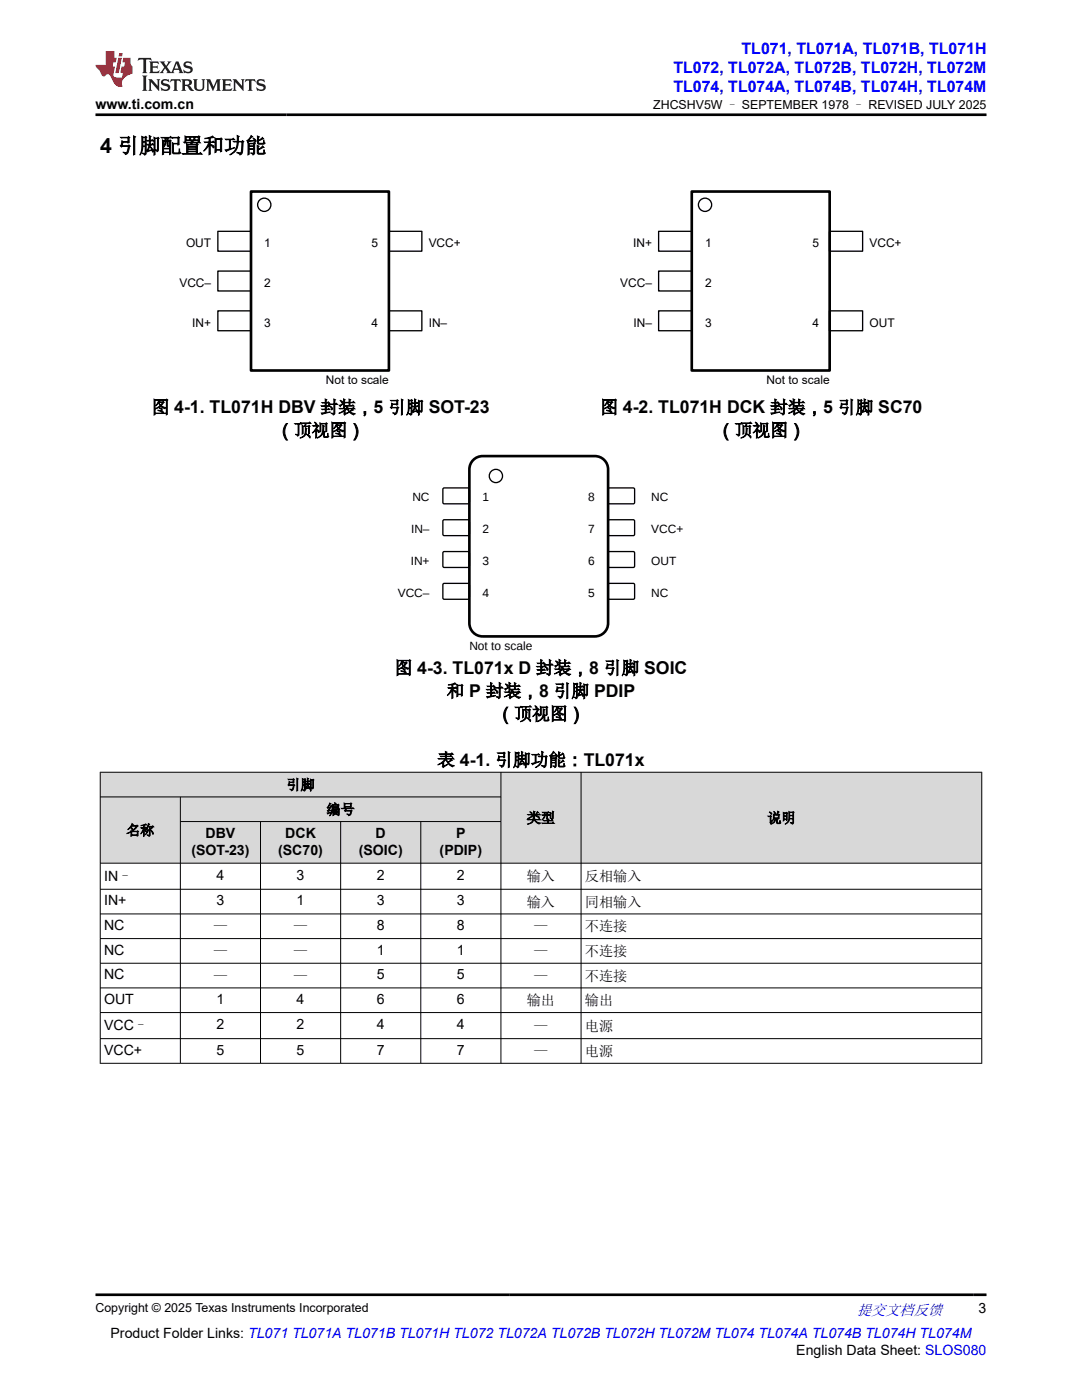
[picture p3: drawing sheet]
<svg xmlns="http://www.w3.org/2000/svg" width="216mm" height="279mm" viewBox="0 0 216 279" stroke-linecap="round" stroke-linejoin="round" font-family="sans-serif">
<defs><g id="words">
<text font-size="4.2" x="20" y="30.5">4 引脚配置和功能</text>
<g font-size="3.5">
<text x="30.3" y="82.5">图 4-1. TL071H DBV 封装，5 引脚 SOT-23</text>
<text x="119.8" y="82.5">图 4-2. TL071H DCK 封装，5 引脚 SC70</text>
<text x="55.2" y="87.1">（顶视图）</text>
<text x="143.1" y="87.1">（顶视图）</text>
<text x="78.7" y="134.5">图 4-3. TL071x D 封装，8 引脚 SOIC</text>
<text x="89.1" y="139.1">和 P 封装，8 引脚 PDIP</text>
<text x="99.1" y="143.7">（顶视图）</text>
<text x="87.3" y="152.9">表 4-1. 引脚功能：TL071x</text>
</g>
<g font-size="3.2" fill="#00f">
<text x="148" y="10.7">TL071, TL071A, TL071B, TL071H</text>
<text x="134.4" y="14.5">TL072, TL072A, TL072B, TL072H, TL072M</text>
<text x="134.4" y="18.3">TL074, TL074A, TL074B, TL074H, TL074M</text>
</g>
<text font-size="3" fill="#00f" x="171" y="262.4">提交文档反馈</text>
<g font-size="2.8">
<text x="19" y="21.7">www.ti.com.cn</text>
<text x="57.2" y="157.6">引脚</text>
<text x="25.2" y="166.7">名称</text>
<text x="41" y="167.2">DBV</text>
<text x="56.9" y="167.2">DCK</text>
<text x="65.1" y="162.5">编号</text>
<text x="74.9" y="167.2">D</text>
<text x="91" y="167.2">P</text>
<text x="105.1" y="164.2">类型</text>
<text x="153.1" y="164.2">说明</text>
<text x="38.2" y="170.5">(SOT-23)</text>
<text x="55.5" y="170.5">(SC70)</text>
<text x="71.6" y="170.5">(SOIC)</text>
<text x="87.7" y="170.5">(PDIP)</text>
<text x="20.8" y="175.7">IN–</text>
<text x="43.2" y="175.6">4</text>
<text x="59.2" y="175.6">3</text>
<text x="75.2" y="175.6">2</text>
<text x="91.2" y="175.6">2</text>
<text x="105.1" y="175.9">输入</text>
<text x="116.7" y="175.9">反相输入</text>
<text x="20.8" y="180.7">IN+</text>
<text x="20.8" y="185.6">NC</text>
<text x="42.6" y="185.9">—</text>
<text x="43.2" y="180.7">3</text>
<text x="58.6" y="185.9">—</text>
<text x="59.2" y="180.7">1</text>
<text x="75.2" y="180.7">3</text>
<text x="75.2" y="185.6">8</text>
<text x="91.2" y="180.7">3</text>
<text x="91.2" y="185.6">8</text>
<text x="105.1" y="180.9">输入</text>
<text x="106.5" y="185.9">—</text>
<text x="116.7" y="180.9">同相输入</text>
<text x="116.7" y="185.9">不连接</text>
<text x="20.8" y="190.5">NC</text>
<text x="42.6" y="190.8">—</text>
<text x="58.6" y="190.8">—</text>
<text x="75.2" y="190.5">1</text>
<text x="91.2" y="190.5">1</text>
<text x="106.5" y="190.8">—</text>
<text x="116.7" y="190.8">不连接</text>
<text x="20.8" y="195.4">NC</text>
<text x="42.6" y="195.7">—</text>
<text x="58.6" y="195.7">—</text>
<text x="75.2" y="195.4">5</text>
<text x="91.2" y="195.4">5</text>
<text x="106.5" y="195.7">—</text>
<text x="116.7" y="195.7">不连接</text>
<text x="20.8" y="200.3">OUT</text>
<text x="43.2" y="200.3">1</text>
<text x="59.2" y="200.3">4</text>
<text x="75.2" y="200.3">6</text>
<text x="91.2" y="200.3">6</text>
<text x="105.1" y="200.6">输出</text>
<text x="116.7" y="200.6">输出</text>
<text x="20.8" y="205.6">VCC–</text>
<text x="43.2" y="205.4">2</text>
<text x="59.2" y="205.4">2</text>
<text x="75.2" y="205.4">4</text>
<text x="91.2" y="205.4">4</text>
<text x="106.5" y="205.7">—</text>
<text x="116.7" y="205.7">电源</text>
<text x="20.8" y="210.5">VCC+</text>
<text x="43.2" y="210.5">5</text>
<text x="59.2" y="210.5">5</text>
<text x="75.2" y="210.5">7</text>
<text x="91.2" y="210.5">7</text>
<text x="106.5" y="210.8">—</text>
<text x="116.7" y="210.8">电源</text>
<text x="195.3" y="262.1">3</text>
<text x="22.1" y="266.9">Product Folder Links: TL071 TL071A TL071B TL071H TL072 TL072A TL072B TL072H TL072M TL074 TL074A TL074B TL074H TL074M</text>
<text x="158.9" y="270.3">English Data Sheet: SLOS080</text>
</g>
<g font-size="2.5">
<text x="130.3" y="21.8">ZHCSHV5W – SEPTEMBER 1978 – REVISED JULY 2025</text>
<text x="19" y="261.8">Copyright © 2025 Texas Instruments Incorporated</text>
</g>
<g font-size="2.4">
<text x="37.1" y="49.3">OUT</text>
<text x="52.7" y="49.3">1</text>
<text x="74.2" y="49.3">5</text>
<text x="85.5" y="49.3">VCC+</text>
<text x="126.3" y="49.3">IN+</text>
<text x="140.7" y="49.3">1</text>
<text x="162.1" y="49.3">5</text>
<text x="173.5" y="49.3">VCC+</text>
<text x="35.8" y="57.3">VCC–</text>
<text x="52.7" y="57.3">2</text>
<text x="123.7" y="57.3">VCC–</text>
<text x="140.7" y="57.3">2</text>
<text x="38.4" y="65.2">IN+</text>
<text x="52.7" y="65.2">3</text>
<text x="74.2" y="65.2">4</text>
<text x="85.5" y="65.2">IN–</text>
<text x="126.4" y="65.2">IN–</text>
<text x="140.7" y="65.2">3</text>
<text x="162.1" y="65.2">4</text>
<text x="173.5" y="65.2">OUT</text>
<text x="65" y="76.6">Not to scale</text>
<text x="153" y="76.6">Not to scale</text>
<text x="82.3" y="100">NC</text>
<text x="96.3" y="100">1</text>
<text x="117.4" y="100">8</text>
<text x="129.9" y="100">NC</text>
<text x="82" y="106.4">IN–</text>
<text x="96.3" y="106.4">2</text>
<text x="117.4" y="106.4">7</text>
<text x="129.9" y="106.4">VCC+</text>
<text x="81.9" y="112.7">IN+</text>
<text x="96.3" y="112.7">3</text>
<text x="117.4" y="112.7">6</text>
<text x="129.9" y="112.7">OUT</text>
<text x="79.4" y="119.1">VCC–</text>
<text x="96.3" y="119.1">4</text>
<text x="117.4" y="119.1">5</text>
<text x="129.9" y="119.1">NC</text>
<text x="93.7" y="129.7">Not to scale</text>
</g>
</g></defs>
<path d="M43.5 46.2h6.6v3.9h-6.6z" fill="none" stroke="#000" stroke-width=".27"/>
<path d="M43.5 54.1h6.6v4h-6.6z" fill="#fff"/>
<path d="M43.5 54.1h6.6v4h-6.6z" fill="none" stroke="#000" stroke-width=".27"/>
<path d="M43.5 62h6.6v4h-6.6z" fill="#fff"/>
<path d="M43.5 62h6.6v4h-6.6z" fill="none" stroke="#000" stroke-width=".27"/>
<path d="M77.6 62h6.6v4h-6.6z" fill="#fff"/>
<path d="M77.6 62h6.6v4h-6.6z" fill="none" stroke="#000" stroke-width=".27"/>
<path d="M77.6 46.2h6.6v3.9h-6.6z" fill="#fff"/>
<g fill="none" stroke="#000" stroke-width=".27">
<path d="M77.6 46.2h6.6v3.9h-6.6z"/>
<circle cx="52.7" cy="40.9" r="1.32"/>
</g>
<path d="M50.1 38.2h27.5v35.7h-27.5z" fill="none" stroke="#000" stroke-width=".53"/>
<path d="M131.4 46.2h6.6v3.9h-6.6z" fill="#fff"/>
<path d="M131.4 46.2h6.6v3.9h-6.6z" fill="none" stroke="#000" stroke-width=".27"/>
<path d="M131.4 54.1h6.6v4h-6.6z" fill="#fff"/>
<path d="M131.4 54.1h6.6v4h-6.6z" fill="none" stroke="#000" stroke-width=".27"/>
<path d="M131.4 62h6.6v4h-6.6z" fill="#fff"/>
<path d="M131.4 62h6.6v4h-6.6z" fill="none" stroke="#000" stroke-width=".27"/>
<path d="M165.5 62h6.6v4h-6.6z" fill="#fff"/>
<path d="M165.5 62h6.6v4h-6.6z" fill="none" stroke="#000" stroke-width=".27"/>
<path d="M165.5 46.2h6.6v3.9h-6.6z" fill="#fff"/>
<g fill="none" stroke="#000" stroke-width=".27">
<path d="M165.5 46.2h6.6v3.9h-6.6z"/>
<circle cx="140.7" cy="40.9" r="1.32"/>
</g>
<path d="M138 38.2h27.6v35.7h-27.6z" fill="none" stroke="#000" stroke-width=".53"/>
<path d="M88.4 97.5l.2-.1h4.9l.2 .2-.1 2.8-.2 .1h-4.9l-.1-.2z" fill="#fff"/>
<path d="M88.4 97.5l.2-.1h4.9l.2 .2-.1 2.8-.2 .1h-4.9l-.1-.2z" fill="none" stroke="#000" stroke-width=".26"/>
<path d="M121.4 97.5l.2-.1h4.9l.1 .2v2.8l-.2 .1h-4.9l-.2-.2z" fill="#fff"/>
<path d="M121.4 97.5l.2-.1h4.9l.1 .2v2.8l-.2 .1h-4.9l-.2-.2z" fill="none" stroke="#000" stroke-width=".26"/>
<path d="M88.5 103.8h5l.2 .2-.1 2.8-.2 .1h-4.9l-.1-.3v-2.6z" fill="#fff"/>
<path d="M88.5 103.8h5l.2 .2-.1 2.8-.2 .1h-4.9l-.1-.3v-2.6z" fill="none" stroke="#000" stroke-width=".26"/>
<path d="M121.4 103.9l.2-.2 4.9 .1 .1 .2v2.8l-.2 .1h-4.9l-.2-.3z" fill="#fff"/>
<path d="M121.4 103.9l.2-.2 4.9 .1 .1 .2v2.8l-.2 .1h-4.9l-.2-.3z" fill="none" stroke="#000" stroke-width=".26"/>
<path d="M88.4 110.2l.2-.1h4.9l.2 .2-.1 2.8-.2 .1h-4.9l-.1-.2z" fill="#fff"/>
<path d="M88.4 110.2l.2-.1h4.9l.2 .2-.1 2.8-.2 .1h-4.9l-.1-.2z" fill="none" stroke="#000" stroke-width=".26"/>
<path d="M121.4 110.2l.2-.1h4.9l.1 .2v2.8l-.2 .1h-4.9l-.2-.2z" fill="#fff"/>
<path d="M121.4 110.2l.2-.1h4.9l.1 .2v2.8l-.2 .1h-4.9l-.2-.2z" fill="none" stroke="#000" stroke-width=".26"/>
<path d="M88.4 116.6l.2-.2 4.9 .1 .2 .2-.1 2.8-.2 .1h-4.9l-.1-.3z" fill="#fff"/>
<path d="M88.4 116.6l.2-.2 4.9 .1 .2 .2-.1 2.8-.2 .1h-4.9l-.1-.3z" fill="none" stroke="#000" stroke-width=".26"/>
<path d="M121.4 116.6l.2-.2 4.9 .1 .1 .2v2.8l-.2 .1h-4.9l-.2-.3z" fill="#fff"/>
<g fill="none" stroke="#000" stroke-width=".26">
<path d="M121.4 116.6l.2-.2 4.9 .1 .1 .2v2.8l-.2 .1h-4.9l-.2-.3z"/>
<circle cx="99" cy="95" r="1.32"/>
</g>
<path d="M94.6 91.6l1.1-.5 .6-.1h22.4a2.64 2.64 0 0 1 2.6 2.7v30.7a2.64 2.64 0 0 1-2.6 2.6h-22.4a2.64 2.64 0 0 1-2.6-2.6v-30.7a2.64 2.64 0 0 1 .9-2.1z" fill="none" stroke="#000" stroke-width=".53"/>
<g fill="#d8d8d8">
<path d="M20 154.1h175.9v4.9h-175.9z" fill-rule="evenodd"/>
<path d="M20.1 154.2h79.8v4.8h-79.8z" fill-rule="evenodd"/>
<path d="M100 154.2h15.9v18h-15.9z" fill-rule="evenodd"/>
<path d="M116 154.2h79.8v18h-79.8z" fill-rule="evenodd"/>
<path d="M20.1 159.1h15.8v13.1h-15.8z" fill-rule="evenodd"/>
<path d="M36.1 159.1h63.8v4.8h-63.8z" fill-rule="evenodd"/>
<path d="M36.1 164h15.8v8.2h-15.8z" fill-rule="evenodd"/>
<path d="M52 164h15.9v8.2h-15.9z" fill-rule="evenodd"/>
<path d="M68 164h15.9v8.2h-15.9z" fill-rule="evenodd"/>
<path d="M84 164h15.9v8.2h-15.9z" fill-rule="evenodd"/>
</g>
<g fill="none" stroke="#000" stroke-width=".2">
<path d="M19.9 154.1h176.1M19.9 159h80.1M20 154.1v58.2M36 159v53.3M100 154.1v58.2M115.9 154.1v58.2M195.9 154.1v58.2M19.9 172.3h176.1M19.9 177.5h176.1M36 164h64M52 164v48.3M68 164v48.3"/>
<path d="M84 164v48.3M19.9 182.4h176.1M19.9 187.3h176.1M19.9 192.2h176.1M19.9 197.2h176.1M19.9 202.1h176.1M19.9 207.3h176.1M19.9 212.2h176.1"/>
</g>
<path d="M27.7 11.6l-.2 .5 .5-.2h.6v.1v2.2l-.2 .4h1l-.2-.4v-2.2v-.1h.5l.5 .2-.1-.5zM29.8 12.3l.2 .4v1.5l-.2 .4h1.9l.1-.6a1.08 1.08 0 0 1-1.3 .2v-.7h.6l.4 .2v-.7l-.4 .2h-.6v-.5l.2-.2a1 1 0 0 1 1 .3l-.1-.5zM31.8 12.3l1 1.1-1 1.2h.9l-.2-.2 .4-.8 .5 .8-.2 .2h1.6l-.2-.2 .1-.5h1l.1 .5-.1 .2h.9l-.2-.3-.8-2h-.5l-1 2.2-.8-1.1 .9-1.1h-.8l.2 .2-.5 .6-.3-.6 .1-.2zM35.2 12.7l.4 1h-.8zM36.8 12.4a.65 .65 0 0 0-.2 .7 .65 .65 0 0 0 .6 .5l.7 .1 .1 .3a.79 .79 0 0 1-.7 .4 .79 .79 0 0 1-.7-.5l.1 .7 .2-.1a.93 .93 0 0 0 1.1 .1 .93 .93 0 0 0 .4-1 1.46 1.46 0 0 0-1.2-.6l-.1-.3a1.09 1.09 0 0 1 1.2 .2l-.2-.6-.1 .1-.6-.2zM28.4 15.1l.2 .4v2.2l-.2 .4h1l-.2-.4v-2.2l.2-.4zM29.6 15.8l.2 .4v1.5l-.2 .4h.8l-.3-.4v-1.3l1.7 1.8v-2l.2-.4h-.8l.2 .2 .1 1.1-1.2-1.3zM32.3 15.9a.65 .65 0 0 0-.2 .8 .65 .65 0 0 0 .7 .4l.6 .2 .1 .2a.79 .79 0 0 1-.7 .4 .79 .79 0 0 1-.7-.5l.1 .7 .2-.1a.93 .93 0 0 0 1.1 .1 .93 .93 0 0 0 .4-.9 1.46 1.46 0 0 0-1.2-.6l-.1-.4a1.09 1.09 0 0 1 1.2 .2l-.2-.6-.1 .1-.6-.1zM34.1 15.8l-.1 .6a.63 .63 0 0 1 .7-.3l.1 1.6-.3 .4h1l-.2-.4v-1.6a.66 .66 0 0 1 .8 .3l-.1-.6zM36.2 15.8l.2 .4v1.5l-.2 .4h.9l-.2-.2v-.7h.5l.1 .2a.79 .79 0 0 0 1.2 .6l-1-.9a.61 .61 0 0 0 .6-.6 .61 .61 0 0 0-.5-.7zM36.9 16.1h.2a.47 .47 0 0 1 .5 .1 .47 .47 0 0 1 .1 .5l-.2 .1-.6 .1zM38.5 15.8l.2 .2a2.27 2.27 0 0 0 .4 2 1.04 1.04 0 0 0 1.7-.7v-1.3l.2-.2h-.8l.2 .4v1.1a.6 .6 0 0 1-.6 .6 .6 .6 0 0 1-.6-.6v-1.1l.3-.4zM41.1 15.8l.2 .4v1.5l-.2 .4h.7l-.2-.4v-1.4l.9 1.9 .8-1.9v1.4l-.2 .4h1l-.3-.4v-1.5l.3-.4h-.8l-.7 1.5-.7-1.5zM44.3 15.8l.2 .4v1.5l-.2 .4h1.9l.1-.6a1.09 1.09 0 0 1-1.3 .2v-.7h.6l.4 .2v-.6l-.4 .2h-.6v-.6l.2-.1a1.01 1.01 0 0 1 1 .3l-.1-.6zM46.4 15.8l.3 .4v1.5l-.3 .4h.8l-.2-.4v-1.3l1.6 1.8v-2l.2-.4h-.7l.2 .2v1.1l-1.2-1.3zM49 15.8l-.1 .6a.63 .63 0 0 1 .8-.3v1.6l-.3 .4h1l-.2-.4v-1.6a.66 .66 0 0 1 .8 .3l-.1-.6zM51.4 15.9a.65 .65 0 0 0-.2 .8 .65 .65 0 0 0 .6 .4l.6 .2 .2 .2a.79 .79 0 0 1-.8 .4 .79 .79 0 0 1-.6-.5l.1 .7 .2-.1a.93 .93 0 0 0 1 .1 .93 .93 0 0 0 .5-.9 1.46 1.46 0 0 0-1.3-.6l-.1-.4a1.09 1.09 0 0 1 1.3 .2l-.2-.6-.2 .1-.5-.1z" fill="#231f20"/>
<path d="M21.1 10.2v2.8h-2.1l.1 .3 .9 1a.95 .95 0 0 0 .9 .9 .59 .59 0 0 1 .6-.4 .59 .59 0 0 1 .5 .4l.4 .7a1.59 1.59 0 0 0 2.1 1.4 1.61 1.61 0 0 1 1-2.3l1-.3-.1-1.5a1.59 1.59 0 0 1-.4-1.7h-1.4l-.2 .9h.5l-.1 .9h-.5l-.2 1v.2l.4 .1-.2 .9h-.6a.73 .73 0 0 1-1.1-.7l.3-1.5h-.5l.2-.9h.5l.2-.9h-.5v-1.3zM23.6 11.5l-.6 3.1h.7l.6-3.1zM23.8 10.6l-.1 .6h.7l.1-.6z" fill="#ed1c24"/>
<path d="M19 22.9h177.8M19 258.4h177.8" fill="none" stroke="#000" stroke-width=".53"/>
<use href="#words"/>
</svg>
